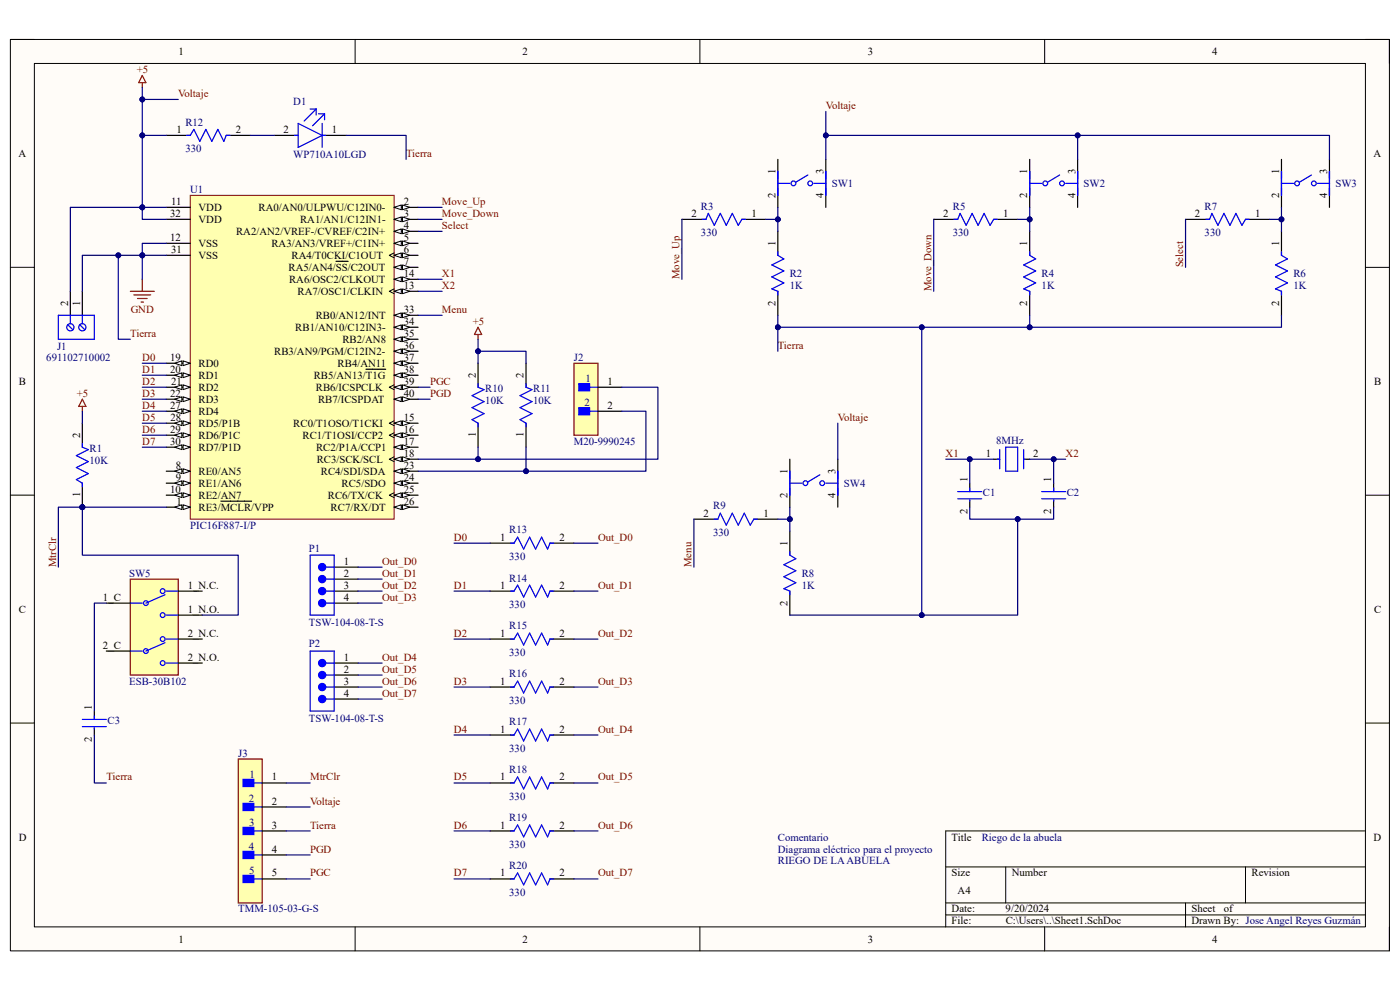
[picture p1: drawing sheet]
<svg xmlns="http://www.w3.org/2000/svg" width="297mm" height="210mm" viewBox="0 0 297 210" stroke-linecap="round" stroke-linejoin="round" font-family="sans-serif">
<defs><g id="words">
<g font-size="2.3">
<text x="37.9" y="11.7">1</text>
<text x="110.9" y="11.7">2</text>
<text x="184.1" y="11.7">3</text>
<text x="257.1" y="11.7">4</text>
<text x="37.5" y="28.2">1</text>
<text x="50" y="28.2">2</text>
<text x="60.2" y="28.2">2</text>
<text x="70.4" y="28.2">1</text>
<text x="3.9" y="33.3">A</text>
<text x="291.4" y="33.3">A</text>
<text x="164.5" y="42" transform="rotate(-90 164.5 42)">2</text>
<text x="164.5" y="36.9" transform="rotate(-90 164.5 36.9)">1</text>
<text x="174.7" y="42" transform="rotate(-90 174.7 42)">4</text>
<text x="174.7" y="36.9" transform="rotate(-90 174.7 36.9)">3</text>
<text x="217.9" y="42" transform="rotate(-90 217.9 42)">2</text>
<text x="217.9" y="36.9" transform="rotate(-90 217.9 36.9)">1</text>
<text x="228.1" y="42" transform="rotate(-90 228.1 42)">4</text>
<text x="228.1" y="36.9" transform="rotate(-90 228.1 36.9)">3</text>
<text x="271.4" y="42" transform="rotate(-90 271.4 42)">2</text>
<text x="271.4" y="36.9" transform="rotate(-90 271.4 36.9)">1</text>
<text x="281.6" y="42" transform="rotate(-90 281.6 42)">4</text>
<text x="281.6" y="36.9" transform="rotate(-90 281.6 36.9)">3</text>
<text x="36.1" y="46">32</text>
<text x="36.3" y="43.5">11</text>
<text x="42.1" y="44.7">VDD</text>
<text x="42.1" y="47.3">VDD</text>
<text x="54.9" y="44.7">RA0/AN0/ULPWU/C12IN0-</text>
<text x="63.7" y="47.3">RA1/AN1/C12IN1-</text>
<text x="85.6" y="43.5">2</text>
<text x="85.6" y="46">3</text>
<text x="146.7" y="46">2</text>
<text x="159.4" y="46">1</text>
<text x="200.1" y="46">2</text>
<text x="212.9" y="46">1</text>
<text x="253.5" y="46">2</text>
<text x="266.3" y="46">1</text>
<text x="36.1" y="51.1">12</text>
<text x="36.3" y="53.6">31</text>
<text x="42.1" y="52.4">VSS</text>
<text x="50.1" y="49.8">RA2/AN2/VREF-/CVREF/C2IN+</text>
<text x="57.6" y="52.4">RA3/AN3/VREF+/C1IN+</text>
<text x="85.6" y="48.6">4</text>
<text x="85.6" y="51.1">5</text>
<text x="85.6" y="53.6">6</text>
<text x="164.5" y="52.1" transform="rotate(-90 164.5 52.1)">1</text>
<text x="217.9" y="52.1" transform="rotate(-90 217.9 52.1)">1</text>
<text x="271.4" y="52.1" transform="rotate(-90 271.4 52.1)">1</text>
<text x="42.1" y="54.9">VSS</text>
<text x="61.2" y="57.4">RA5/AN4/SS/C2OUT</text>
<text x="61.3" y="60">RA6/OSC2/CLKOUT</text>
<text x="61.8" y="54.9">RA4/T0CKI/C1OUT</text>
<text x="85.6" y="56.2">7</text>
<text x="85.6" y="58.7">14</text>
<text x="14.4" y="64.9" transform="rotate(-90 14.4 64.9)">2</text>
<text x="17" y="64.9" transform="rotate(-90 17 64.9)">1</text>
<text x="63.1" y="62.6">RA7/OSC1/CLKIN</text>
<text x="85.6" y="61.3">13</text>
<text x="164.5" y="64.9" transform="rotate(-90 164.5 64.9)">2</text>
<text x="217.9" y="64.9" transform="rotate(-90 217.9 64.9)">2</text>
<text x="271.4" y="64.9" transform="rotate(-90 271.4 64.9)">2</text>
<text x="62.7" y="70.2">RB1/AN10/C12IN3-</text>
<text x="67" y="67.6">RB0/AN12/INT</text>
<text x="85.6" y="66.4">33</text>
<text x="85.6" y="68.9">34</text>
<text x="85.6" y="71.5">35</text>
<text x="36.1" y="76.5">19</text>
<text x="42.1" y="77.8">RD0</text>
<text x="58.2" y="75.3">RB3/AN9/PGM/C12IN2-</text>
<text x="71.6" y="77.8">RB4/AN11</text>
<text x="72.6" y="72.7">RB2/AN8</text>
<text x="85.6" y="74">36</text>
<text x="85.6" y="76.5">37</text>
<text x="4" y="81.6">B</text>
<text x="36.1" y="79.1">20</text>
<text x="36.3" y="81.6">21</text>
<text x="42.1" y="80.3">RD1</text>
<text x="42.1" y="82.9">RD2</text>
<text x="66.5" y="80.3">RB5/AN13/T1G</text>
<text x="67" y="82.9">RB6/ICSPCLK</text>
<text x="85.6" y="79.1">38</text>
<text x="85.6" y="81.6">39</text>
<text x="100.9" y="80.1" transform="rotate(-90 100.9 80.1)">2</text>
<text x="111.1" y="80.1" transform="rotate(-90 111.1 80.1)">2</text>
<text x="128.9" y="81.6">1</text>
<text x="291.5" y="81.6">B</text>
<text x="36.1" y="84.2">22</text>
<text x="36.1" y="86.7">27</text>
<text x="36.2" y="89.3">28</text>
<text x="42.1" y="85.4">RD3</text>
<text x="42.1" y="88">RD4</text>
<text x="67.5" y="85.4">RB7/ICSPDAT</text>
<text x="85.6" y="89.3">15</text>
<text x="85.6" y="84.2">40</text>
<text x="128.9" y="86.7">2</text>
<text x="17" y="92.8" transform="rotate(-90 17 92.8)">2</text>
<text x="36.1" y="91.8">29</text>
<text x="36.1" y="94.4">30</text>
<text x="42.1" y="90.6">RD5/P1B</text>
<text x="42.1" y="93.1">RD6/P1C</text>
<text x="42.1" y="95.6">RD7/P1D</text>
<text x="62.2" y="90.6">RC0/T1OSO/T1CKI</text>
<text x="64.2" y="93.1">RC1/T1OSI/CCP2</text>
<text x="67.1" y="95.6">RC2/P1A/CCP1</text>
<text x="85.6" y="91.8">16</text>
<text x="85.6" y="94.4">17</text>
<text x="100.9" y="92.7" transform="rotate(-90 100.9 92.7)">1</text>
<text x="111.1" y="92.7" transform="rotate(-90 111.1 92.7)">1</text>
<text x="37.3" y="99.4">8</text>
<text x="37.3" y="102">9</text>
<text x="42.1" y="100.7">RE0/AN5</text>
<text x="67.2" y="98.2">RC3/SCK/SCL</text>
<text x="68.1" y="100.7">RC4/SDI/SDA</text>
<text x="85.6" y="96.9">18</text>
<text x="85.6" y="99.4">23</text>
<text x="85.6" y="102">24</text>
<text x="167" y="100.5" transform="rotate(-90 167 100.5)">1</text>
<text x="177.2" y="100.5" transform="rotate(-90 177.2 100.5)">3</text>
<text x="209.2" y="96.9">1</text>
<text x="219.2" y="96.9">2</text>
<text x="17" y="105.4" transform="rotate(-90 17 105.4)">1</text>
<text x="36.1" y="104.5">10</text>
<text x="37.5" y="107.1">1</text>
<text x="42.1" y="103.3">RE1/AN6</text>
<text x="42.1" y="105.8">RE2/AN7</text>
<text x="69.6" y="105.8">RC6/TX/CK</text>
<text x="72.5" y="103.3">RC5/SDO</text>
<text x="85.6" y="104.5">25</text>
<text x="85.6" y="107.1">26</text>
<text x="167" y="105.6" transform="rotate(-90 167 105.6)">2</text>
<text x="177.2" y="105.6" transform="rotate(-90 177.2 105.6)">4</text>
<text x="205.2" y="102.2" transform="rotate(-90 205.2 102.2)">1</text>
<text x="223" y="102.2" transform="rotate(-90 223 102.2)">1</text>
<text x="42.1" y="108.3">RE3/MCLR/VPP</text>
<text x="70.1" y="108.3">RC7/RX/DT</text>
<text x="149.2" y="109.6">2</text>
<text x="162" y="109.6">1</text>
<text x="205.2" y="109.1" transform="rotate(-90 205.2 109.1)">2</text>
<text x="223" y="109.1" transform="rotate(-90 223 109.1)">2</text>
<text x="72.9" y="119.8">1</text>
<text x="106.1" y="114.7">1</text>
<text x="118.7" y="114.7">2</text>
<text x="167" y="115.7" transform="rotate(-90 167 115.7)">1</text>
<text x="39.8" y="124.9">1_N.C.</text>
<text x="72.9" y="122.3">2</text>
<text x="72.9" y="124.9">3</text>
<text x="106.1" y="124.9">1</text>
<text x="118.7" y="124.9">2</text>
<text x="4" y="130">C</text>
<text x="21.8" y="127.4">1_C</text>
<text x="39.8" y="130">1_N.O.</text>
<text x="72.9" y="127.4">4</text>
<text x="167" y="128.5" transform="rotate(-90 167 128.5)">2</text>
<text x="291.5" y="130">C</text>
<text x="21.8" y="137.6">2_C</text>
<text x="39.8" y="135">2_N.C.</text>
<text x="106.1" y="135">1</text>
<text x="118.7" y="135">2</text>
<text x="39.8" y="140.1">2_N.O.</text>
<text x="72.9" y="140.1">1</text>
<text x="72.9" y="142.7">2</text>
<text x="72.9" y="145.2">3</text>
<text x="72.9" y="147.8">4</text>
<text x="106.1" y="145.2">1</text>
<text x="118.7" y="145.2">2</text>
<text x="19.5" y="150.6" transform="rotate(-90 19.5 150.6)">1</text>
<text x="106.1" y="155.4">1</text>
<text x="118.7" y="155.4">2</text>
<text x="19.5" y="157.5" transform="rotate(-90 19.5 157.5)">2</text>
<text x="57.7" y="165.6">1</text>
<text x="106.1" y="165.6">1</text>
<text x="118.7" y="165.6">2</text>
<text x="57.7" y="170.7">2</text>
<text x="4" y="178.3">D</text>
<text x="57.7" y="175.8">3</text>
<text x="106.1" y="175.8">1</text>
<text x="118.7" y="175.8">2</text>
<text x="201.9" y="178.3">Title</text>
<text x="291.4" y="178.3">D</text>
<text x="57.7" y="180.8">4</text>
<text x="57.7" y="185.9">5</text>
<text x="106.1" y="185.9">1</text>
<text x="118.7" y="185.9">2</text>
<text x="201.9" y="185.9">Size</text>
<text x="214.6" y="185.9">Number</text>
<text x="265.5" y="185.9">Revision</text>
<text x="203.2" y="189.7">A4</text>
<text x="201.9" y="193.5">Date:</text>
<text x="201.9" y="196.1">File:</text>
<text x="213.3" y="193.5">9/20/2024</text>
<text x="213.4" y="196.1">C:\Users\..\Sheet1.SchDoc</text>
<text x="252.8" y="193.5">Sheet</text>
<text x="252.8" y="196.1">Drawn By: Jose Angel Reyes Guzmán</text>
<text x="259.6" y="193.5">of</text>
<text x="37.9" y="199.9">1</text>
<text x="110.9" y="199.9">2</text>
<text x="184.1" y="199.9">3</text>
<text x="257.1" y="199.9">4</text>
</g>
<g font-size="2.3" fill="#800000">
<text x="29" y="15.5">+5</text>
<text x="37.8" y="20.6">Voltaje</text>
<text x="175.2" y="23.1">Voltaje</text>
<text x="86.1" y="33.3">Tierra</text>
<text x="93.8" y="43.5">Move_Up</text>
<text x="93.8" y="46">Move_Down</text>
<text x="93.8" y="48.6">Select</text>
<text x="93.8" y="58.7">X1</text>
<text x="144.2" y="59.3" transform="rotate(-90 144.2 59.3)">Move_Up</text>
<text x="251" y="56.7" transform="rotate(-90 251 56.7)">Select</text>
<text x="93.8" y="61.3">X2</text>
<text x="197.6" y="61.8" transform="rotate(-90 197.6 61.8)">Move_Down</text>
<text x="27.6" y="71.5">Tierra</text>
<text x="27.7" y="66.4">GND</text>
<text x="93.8" y="66.4">Menu</text>
<text x="100.3" y="68.9">+5</text>
<text x="30.2" y="76.5">D0</text>
<text x="165" y="74">Tierra</text>
<text x="30.2" y="79.1">D1</text>
<text x="30.2" y="81.6">D2</text>
<text x="91.2" y="81.6">PGC</text>
<text x="16.3" y="84.2">+5</text>
<text x="30.2" y="84.2">D3</text>
<text x="30.2" y="86.7">D4</text>
<text x="30.2" y="89.3">D5</text>
<text x="91.2" y="84.2">PGD</text>
<text x="177.8" y="89.3">Voltaje</text>
<text x="30.2" y="91.8">D6</text>
<text x="30.2" y="94.4">D7</text>
<text x="200.6" y="96.9">X1</text>
<text x="226.1" y="96.9">X2</text>
<text x="81.1" y="119.8">Out_D0</text>
<text x="96.3" y="114.7">D0</text>
<text x="126.9" y="114.7">Out_D0</text>
<text x="11.9" y="120.3" transform="rotate(-90 11.9 120.3)">MtrClr</text>
<text x="81.1" y="122.3">Out_D1</text>
<text x="81.1" y="124.9">Out_D2</text>
<text x="96.3" y="124.9">D1</text>
<text x="126.9" y="124.9">Out_D1</text>
<text x="146.7" y="120.3" transform="rotate(-90 146.7 120.3)">Menu</text>
<text x="81.1" y="127.4">Out_D3</text>
<text x="96.3" y="135">D2</text>
<text x="126.9" y="135">Out_D2</text>
<text x="81.1" y="140.1">Out_D4</text>
<text x="81.1" y="142.7">Out_D5</text>
<text x="81.1" y="145.2">Out_D6</text>
<text x="81.1" y="147.8">Out_D7</text>
<text x="96.3" y="145.2">D3</text>
<text x="126.9" y="145.2">Out_D3</text>
<text x="96.3" y="155.4">D4</text>
<text x="126.9" y="155.4">Out_D4</text>
<text x="22.6" y="165.6">Tierra</text>
<text x="65.8" y="165.6">MtrClr</text>
<text x="96.3" y="165.6">D5</text>
<text x="126.9" y="165.6">Out_D5</text>
<text x="65.8" y="170.7">Voltaje</text>
<text x="65.8" y="175.8">Tierra</text>
<text x="96.3" y="175.8">D6</text>
<text x="126.9" y="175.8">Out_D6</text>
<text x="65.8" y="185.9">PGC</text>
<text x="65.8" y="180.8">PGD</text>
<text x="96.3" y="185.9">D7</text>
<text x="126.9" y="185.9">Out_D7</text>
</g>
<g font-size="2.3" fill="#000080">
<text x="62.2" y="22.4">D1</text>
<text x="39.3" y="26.7">R12</text>
<text x="39.3" y="32.3">330</text>
<text x="62.2" y="33.5">WP710A10LGD</text>
<text x="40.3" y="40.9">U1</text>
<text x="176.4" y="39.7">SW1</text>
<text x="229.9" y="39.7">SW2</text>
<text x="283.3" y="39.7">SW3</text>
<text x="148.7" y="44.5">R3</text>
<text x="202.1" y="44.5">R5</text>
<text x="255.6" y="44.5">R7</text>
<text x="148.7" y="50.1">330</text>
<text x="202.1" y="50.1">330</text>
<text x="255.6" y="50.1">330</text>
<text x="167.6" y="58.7">R2</text>
<text x="221" y="58.7">R4</text>
<text x="274.4" y="58.7">R6</text>
<text x="167.6" y="61.3">1K</text>
<text x="221" y="61.3">1K</text>
<text x="274.4" y="61.3">1K</text>
<text x="9.8" y="76.5">691102710002</text>
<text x="12.1" y="74.3">J1</text>
<text x="121.8" y="76.5">J2</text>
<text x="103" y="83.1">R10</text>
<text x="113.1" y="83.1">R11</text>
<text x="124.2" y="81.1">1</text>
<text x="103" y="85.7">10K</text>
<text x="113.1" y="85.7">10K</text>
<text x="124" y="86.2">2</text>
<text x="19" y="95.9">R1</text>
<text x="121.8" y="94.4">M20-9990245</text>
<text x="211.3" y="94.1">8MHz</text>
<text x="19" y="98.4">10K</text>
<text x="179" y="103.3">SW4</text>
<text x="208.5" y="105.3">C1</text>
<text x="226.3" y="105.3">C2</text>
<text x="40.3" y="112.1">PIC16F887-I/P</text>
<text x="108" y="113.2">R13</text>
<text x="151.3" y="108.1">R9</text>
<text x="151.3" y="113.7">330</text>
<text x="65.5" y="117">P1</text>
<text x="108" y="118.8">330</text>
<text x="27.4" y="122.3">SW5</text>
<text x="108" y="123.4">R14</text>
<text x="170.1" y="122.3">R8</text>
<text x="170.1" y="124.9">1K</text>
<text x="108" y="128.9">330</text>
<text x="65.5" y="132.8">TSW-104-08-T-S</text>
<text x="65.5" y="137.3">P2</text>
<text x="108" y="133.5">R15</text>
<text x="108" y="139.1">330</text>
<text x="108" y="143.7">R16</text>
<text x="27.4" y="145.2">ESB-30B102</text>
<text x="108" y="149.3">330</text>
<text x="22.8" y="153.6">C3</text>
<text x="65.5" y="153.1">TSW-104-08-T-S</text>
<text x="108" y="153.9">R17</text>
<text x="50.5" y="160.5">J3</text>
<text x="108" y="159.5">330</text>
<text x="53" y="165.1">1</text>
<text x="108" y="164">R18</text>
<text x="52.8" y="170.2">2</text>
<text x="108" y="169.7">330</text>
<text x="52.9" y="175.3">3</text>
<text x="108" y="174.2">R19</text>
<text x="108" y="179.8">330</text>
<text x="165" y="178.3">Comentario</text>
<text x="208.3" y="178.3">Riego de la abuela</text>
<text x="52.8" y="180.3">4</text>
<text x="52.8" y="185.4">5</text>
<text x="108" y="184.4">R20</text>
<text x="165" y="180.8">Diagrama eléctrico para el proyecto</text>
<text x="165" y="183.4">RIEGO DE LA ABUELA</text>
<text x="108" y="190">330</text>
<text x="50.5" y="193.5">TMM-105-03-G-S</text>
</g>
</g></defs>
<path d="M2.2 8.4h292.6v193.3h-292.6z" fill-rule="evenodd" fill="#fffcf8"/>
<path d="M2.2 8.4h292.6v193.3h-292.6z" fill="none" stroke="#000" stroke-width=".21"/>
<path d="M7.3 13.5h282.4v183.1h-282.4z" fill-rule="evenodd" fill="#fffcf8"/>
<g fill="none" stroke="#000" stroke-width=".21">
<path d="M2.2 8.4h5.1M7.3 13.5h282.4v183.1h-282.4zM75.3 8.4v5.1M148.5 8.4v5.1M221.6 8.4v5.1M289.7 8.4h5.1v5.1M2.2 56.7h5.1M289.7 56.7h5.1M2.2 105h5.1M289.7 105.1h5.1M2.2 153.4h5.1M289.7 153.4h5.1"/>
<path d="M289.7 176.3h-89.1v20.3M75.3 196.6v5.1M148.5 196.6v5.1M200.6 183.9h89.1M200.6 191.5h89.1M200.6 194.1h89.1M213.4 183.9v7.6M221.6 196.6v5.1M251.5 191.5v5.1M264.2 183.9v7.6M294.8 196.6v5.1"/>
</g>
<circle cx="17.5" cy="107.6" r=".51" fill="#000080"/>
<circle cx="17.5" cy="107.6" r=".51" fill="none" stroke="#000080" stroke-width=".21"/>
<path d="M17.5 102.5v5.1" fill="none" stroke="#000" stroke-width=".25"/>
<circle cx="17.5" cy="107.6" r=".51" fill="#000080"/>
<circle cx="17.5" cy="107.6" r=".51" fill="none" stroke="#000080" stroke-width=".21"/>
<path d="M17.5 89.8v5.1" fill="none" stroke="#000" stroke-width=".25"/>
<path d="M17.5 94.1v.8l1.2 .5-2.5 1.3 2.5 1.2-2.5 1.3 2.5 1.3-2.5 1.2 1.3 .8v.8" fill="none" stroke="#00f" stroke-width=".25"/>
<path d="M40.4 41.4h43.2v68.7h-43.2z" fill-rule="evenodd" fill="#ffffb0"/>
<path d="M40.4 41.4h43.2v68.7h-43.2z" fill="none" stroke="#800000" stroke-width=".21"/>
<path d="M35.3 107.6h5.1" fill="none" stroke="#000" stroke-width=".25"/>
<path d="M38.8 107.1l1.6 .5-1.6 .5z" fill="#f8fcff"/>
<path d="M38.8 107.1l1.6 .5-1.6 .5z" fill="none" stroke="#000" stroke-width=".21"/>
<path d="M37.1 107.6l1.5-.5v1z" fill="#f8fcff"/>
<path d="M37.1 107.6l1.5-.5v1z" fill="none" stroke="#000" stroke-width=".21"/>
<path d="M83.6 44h5.1M46.9 106.3h6.5" fill="none" stroke="#000" stroke-width=".25"/>
<path d="M83.6 44l1.5-.5v1z" fill="#f8fcff"/>
<path d="M83.6 44l1.5-.5v1z" fill="none" stroke="#000" stroke-width=".21"/>
<path d="M85.4 43.5l1.5 .5-1.5 .5z" fill="#f8fcff"/>
<path d="M85.4 43.5l1.5 .5-1.5 .5z" fill="none" stroke="#000" stroke-width=".21"/>
<path d="M83.6 46.5h5.1" fill="none" stroke="#000" stroke-width=".25"/>
<path d="M83.6 46.5l1.5-.5v1z" fill="#f8fcff"/>
<path d="M83.6 46.5l1.5-.5v1z" fill="none" stroke="#000" stroke-width=".21"/>
<path d="M85.4 46l1.5 .5-1.5 .5z" fill="#f8fcff"/>
<path d="M85.4 46l1.5 .5-1.5 .5z" fill="none" stroke="#000" stroke-width=".21"/>
<path d="M83.6 49.1h5.1" fill="none" stroke="#000" stroke-width=".25"/>
<path d="M83.6 49.1l1.5-.5v1z" fill="#f8fcff"/>
<path d="M83.6 49.1l1.5-.5v1z" fill="none" stroke="#000" stroke-width=".21"/>
<path d="M85.4 48.6l1.5 .5-1.5 .5z" fill="#f8fcff"/>
<path d="M85.4 48.6l1.5 .5-1.5 .5z" fill="none" stroke="#000" stroke-width=".21"/>
<path d="M83.6 51.6h5.1" fill="none" stroke="#000" stroke-width=".25"/>
<path d="M83.6 51.6l1.5-.5v1z" fill="#f8fcff"/>
<path d="M83.6 51.6l1.5-.5v1z" fill="none" stroke="#000" stroke-width=".21"/>
<path d="M85.4 51.1l1.5 .5-1.5 .5z" fill="#f8fcff"/>
<path d="M85.4 51.1l1.5 .5-1.5 .5z" fill="none" stroke="#000" stroke-width=".21"/>
<path d="M83.6 54.2h5.1" fill="none" stroke="#000" stroke-width=".25"/>
<path d="M83.6 54.2l1.5-.5v1z" fill="#f8fcff"/>
<path d="M83.6 54.2l1.5-.5v1z" fill="none" stroke="#000" stroke-width=".21"/>
<path d="M85.4 53.7l1.5 .5-1.5 .5z" fill="#f8fcff"/>
<path d="M83.6 53.7l-1 .5 1 .5M85.4 53.7l1.5 .5-1.5 .5z" fill="none" stroke="#000" stroke-width=".21"/>
<path d="M83.6 56.7h5.1" fill="none" stroke="#000" stroke-width=".25"/>
<path d="M83.6 56.7l1.5-.5v1z" fill="#f8fcff"/>
<path d="M83.6 56.7l1.5-.5v1z" fill="none" stroke="#000" stroke-width=".21"/>
<path d="M85.4 56.2l1.5 .5-1.5 .5z" fill="#f8fcff"/>
<path d="M85.4 56.2l1.5 .5-1.5 .5z" fill="none" stroke="#000" stroke-width=".21"/>
<path d="M71.3 55.4h2.5M35.3 100h5.1" fill="none" stroke="#000" stroke-width=".25"/>
<path d="M38.8 99.4l1.6 .6-1.6 .5z" fill="#f8fcff"/>
<path d="M38.8 99.4l1.6 .6-1.6 .5z" fill="none" stroke="#000" stroke-width=".21"/>
<path d="M37.1 100l1.5-.6v1.1z" fill="#f8fcff"/>
<path d="M37.1 100l1.5-.6v1.1z" fill="none" stroke="#000" stroke-width=".21"/>
<path d="M35.3 102.5h5.1" fill="none" stroke="#000" stroke-width=".25"/>
<path d="M38.8 102l1.6 .5-1.6 .5z" fill="#f8fcff"/>
<path d="M38.8 102l1.6 .5-1.6 .5z" fill="none" stroke="#000" stroke-width=".21"/>
<path d="M37.1 102.5l1.5-.5v1z" fill="#f8fcff"/>
<path d="M37.1 102.5l1.5-.5v1z" fill="none" stroke="#000" stroke-width=".21"/>
<path d="M35.3 105h5.1" fill="none" stroke="#000" stroke-width=".25"/>
<path d="M38.8 104.5l1.6 .5-1.6 .6z" fill="#f8fcff"/>
<path d="M38.8 104.5l1.6 .5-1.6 .6z" fill="none" stroke="#000" stroke-width=".21"/>
<path d="M37.1 105l1.5-.5v1.1z" fill="#f8fcff"/>
<path d="M37.1 105l1.5-.5v1.1z" fill="none" stroke="#000" stroke-width=".21"/>
<path d="M35.3 44h5.1M35.3 51.6h5.1M83.6 61.8h5.1" fill="none" stroke="#000" stroke-width=".25"/>
<path d="M83.6 61.8l1.5-.5v1z" fill="#f8fcff"/>
<path d="M83.6 61.8l1.5-.5v1z" fill="none" stroke="#000" stroke-width=".21"/>
<path d="M85.4 61.3l1.5 .5-1.5 .5z" fill="#f8fcff"/>
<path d="M83.6 61.3l-1 .5 1 .5M85.4 61.3l1.5 .5-1.5 .5z" fill="none" stroke="#000" stroke-width=".21"/>
<path d="M83.6 59.3h5.1" fill="none" stroke="#000" stroke-width=".25"/>
<path d="M83.6 59.3l1.5-.6v1.1z" fill="#f8fcff"/>
<path d="M83.6 59.3l1.5-.6v1.1z" fill="none" stroke="#000" stroke-width=".21"/>
<path d="M85.4 58.7l1.5 .6-1.5 .5z" fill="#f8fcff"/>
<path d="M85.4 58.7l1.5 .6-1.5 .5z" fill="none" stroke="#000" stroke-width=".21"/>
<path d="M83.6 89.8h5.1" fill="none" stroke="#000" stroke-width=".25"/>
<path d="M83.6 89.8l1.5-.5v1z" fill="#f8fcff"/>
<path d="M83.6 89.8l1.5-.5v1z" fill="none" stroke="#000" stroke-width=".21"/>
<path d="M85.4 89.3l1.5 .5-1.5 .5z" fill="#f8fcff"/>
<path d="M83.6 89.3l-1 .5 1 .5M85.4 89.3l1.5 .5-1.5 .5z" fill="none" stroke="#000" stroke-width=".21"/>
<path d="M83.6 92.3h5.1" fill="none" stroke="#000" stroke-width=".25"/>
<path d="M83.6 92.3l1.5-.5v1z" fill="#f8fcff"/>
<path d="M83.6 92.3l1.5-.5v1z" fill="none" stroke="#000" stroke-width=".21"/>
<path d="M85.4 91.8l1.5 .5-1.5 .5z" fill="#f8fcff"/>
<path d="M83.6 91.8l-1 .5 1 .5M85.4 91.8l1.5 .5-1.5 .5z" fill="none" stroke="#000" stroke-width=".21"/>
<path d="M83.6 94.9h5.1" fill="none" stroke="#000" stroke-width=".25"/>
<path d="M83.6 94.9l1.5-.5v1z" fill="#f8fcff"/>
<path d="M83.6 94.9l1.5-.5v1z" fill="none" stroke="#000" stroke-width=".21"/>
<path d="M85.4 94.4l1.5 .5-1.5 .5z" fill="#f8fcff"/>
<path d="M85.4 94.4l1.5 .5-1.5 .5z" fill="none" stroke="#000" stroke-width=".21"/>
<path d="M83.6 97.4h5.1" fill="none" stroke="#000" stroke-width=".25"/>
<path d="M83.6 97.4l1.5-.5v1z" fill="#f8fcff"/>
<path d="M83.6 97.4l1.5-.5v1z" fill="none" stroke="#000" stroke-width=".21"/>
<path d="M85.4 96.9l1.5 .5-1.5 .5z" fill="#f8fcff"/>
<path d="M83.6 96.9l-1 .5 1 .5M85.4 96.9l1.5 .5-1.5 .5z" fill="none" stroke="#000" stroke-width=".21"/>
<path d="M35.3 77.1h5.1" fill="none" stroke="#000" stroke-width=".25"/>
<path d="M38.8 76.6l1.6 .5-1.6 .5z" fill="#f8fcff"/>
<path d="M38.8 76.6l1.6 .5-1.6 .5z" fill="none" stroke="#000" stroke-width=".21"/>
<path d="M37.1 77.1l1.5-.5v1z" fill="#f8fcff"/>
<path d="M37.1 77.1l1.5-.5v1z" fill="none" stroke="#000" stroke-width=".21"/>
<path d="M35.3 79.6h5.1" fill="none" stroke="#000" stroke-width=".25"/>
<path d="M38.8 79.1l1.6 .5-1.6 .5z" fill="#f8fcff"/>
<path d="M38.8 79.1l1.6 .5-1.6 .5z" fill="none" stroke="#000" stroke-width=".21"/>
<path d="M37.1 79.6l1.5-.5v1z" fill="#f8fcff"/>
<path d="M37.1 79.6l1.5-.5v1z" fill="none" stroke="#000" stroke-width=".21"/>
<path d="M35.3 82.1h5.1" fill="none" stroke="#000" stroke-width=".25"/>
<path d="M38.8 81.6l1.6 .5-1.6 .6z" fill="#f8fcff"/>
<path d="M38.8 81.6l1.6 .5-1.6 .6z" fill="none" stroke="#000" stroke-width=".21"/>
<path d="M37.1 82.1l1.5-.5v1.1z" fill="#f8fcff"/>
<path d="M37.1 82.1l1.5-.5v1.1z" fill="none" stroke="#000" stroke-width=".21"/>
<path d="M35.3 84.7h5.1" fill="none" stroke="#000" stroke-width=".25"/>
<path d="M38.8 84.2l1.6 .5-1.6 .5z" fill="#f8fcff"/>
<path d="M38.8 84.2l1.6 .5-1.6 .5z" fill="none" stroke="#000" stroke-width=".21"/>
<path d="M37.1 84.7l1.5-.5v1z" fill="#f8fcff"/>
<path d="M37.1 84.7l1.5-.5v1z" fill="none" stroke="#000" stroke-width=".21"/>
<path d="M83.6 100h5.1" fill="none" stroke="#000" stroke-width=".25"/>
<path d="M83.6 100l1.5-.6v1.1z" fill="#f8fcff"/>
<path d="M83.6 100l1.5-.6v1.1z" fill="none" stroke="#000" stroke-width=".21"/>
<path d="M85.4 99.4l1.5 .6-1.5 .5z" fill="#f8fcff"/>
<path d="M85.4 99.4l1.5 .6-1.5 .5z" fill="none" stroke="#000" stroke-width=".21"/>
<path d="M83.6 102.5h5.1" fill="none" stroke="#000" stroke-width=".25"/>
<path d="M83.6 102.5l1.5-.5v1z" fill="#f8fcff"/>
<path d="M83.6 102.5l1.5-.5v1z" fill="none" stroke="#000" stroke-width=".21"/>
<path d="M85.4 102l1.5 .5-1.5 .5z" fill="#f8fcff"/>
<path d="M85.4 102l1.5 .5-1.5 .5z" fill="none" stroke="#000" stroke-width=".21"/>
<path d="M83.6 105h5.1" fill="none" stroke="#000" stroke-width=".25"/>
<path d="M83.6 105l1.5-.5v1.1z" fill="#f8fcff"/>
<path d="M83.6 105l1.5-.5v1.1z" fill="none" stroke="#000" stroke-width=".21"/>
<path d="M85.4 104.5l1.5 .5-1.5 .6z" fill="#f8fcff"/>
<path d="M83.6 104.5l-1 .5 1 .6M85.4 104.5l1.5 .5-1.5 .6z" fill="none" stroke="#000" stroke-width=".21"/>
<path d="M83.6 107.6h5.1" fill="none" stroke="#000" stroke-width=".25"/>
<path d="M83.6 107.6l1.5-.5v1z" fill="#f8fcff"/>
<path d="M83.6 107.6l1.5-.5v1z" fill="none" stroke="#000" stroke-width=".21"/>
<path d="M85.4 107.1l1.5 .5-1.5 .5z" fill="#f8fcff"/>
<path d="M85.4 107.1l1.5 .5-1.5 .5z" fill="none" stroke="#000" stroke-width=".21"/>
<path d="M35.3 87.2h5.1" fill="none" stroke="#000" stroke-width=".25"/>
<path d="M38.8 86.7l1.6 .5-1.6 .5z" fill="#f8fcff"/>
<path d="M38.8 86.7l1.6 .5-1.6 .5z" fill="none" stroke="#000" stroke-width=".21"/>
<path d="M37.1 87.2l1.5-.5v1z" fill="#f8fcff"/>
<path d="M37.1 87.2l1.5-.5v1z" fill="none" stroke="#000" stroke-width=".21"/>
<path d="M35.3 89.8h5.1" fill="none" stroke="#000" stroke-width=".25"/>
<path d="M38.8 89.3l1.6 .5-1.6 .5z" fill="#f8fcff"/>
<path d="M38.8 89.3l1.6 .5-1.6 .5z" fill="none" stroke="#000" stroke-width=".21"/>
<path d="M37.1 89.8l1.5-.5v1z" fill="#f8fcff"/>
<path d="M37.1 89.8l1.5-.5v1z" fill="none" stroke="#000" stroke-width=".21"/>
<path d="M35.3 92.3h5.1" fill="none" stroke="#000" stroke-width=".25"/>
<path d="M38.8 91.8l1.6 .5-1.6 .5z" fill="#f8fcff"/>
<path d="M38.8 91.8l1.6 .5-1.6 .5z" fill="none" stroke="#000" stroke-width=".21"/>
<path d="M37.1 92.3l1.5-.5v1z" fill="#f8fcff"/>
<path d="M37.1 92.3l1.5-.5v1z" fill="none" stroke="#000" stroke-width=".21"/>
<path d="M35.3 94.9h5.1" fill="none" stroke="#000" stroke-width=".25"/>
<path d="M38.8 94.4l1.6 .5-1.6 .5z" fill="#f8fcff"/>
<path d="M38.8 94.4l1.6 .5-1.6 .5z" fill="none" stroke="#000" stroke-width=".21"/>
<path d="M37.1 94.9l1.5-.5v1z" fill="#f8fcff"/>
<path d="M37.1 94.9l1.5-.5v1z" fill="none" stroke="#000" stroke-width=".21"/>
<path d="M35.3 54.2h5.1M35.3 46.5h5.1M83.6 66.9h5.1" fill="none" stroke="#000" stroke-width=".25"/>
<path d="M83.6 66.9l1.5-.5v1z" fill="#f8fcff"/>
<path d="M83.6 66.9l1.5-.5v1z" fill="none" stroke="#000" stroke-width=".21"/>
<path d="M85.4 66.4l1.5 .5-1.5 .5z" fill="#f8fcff"/>
<path d="M85.4 66.4l1.5 .5-1.5 .5z" fill="none" stroke="#000" stroke-width=".21"/>
<path d="M83.6 69.4h5.1" fill="none" stroke="#000" stroke-width=".25"/>
<path d="M83.6 69.4l1.5-.5v1z" fill="#f8fcff"/>
<path d="M83.6 69.4l1.5-.5v1z" fill="none" stroke="#000" stroke-width=".21"/>
<path d="M85.4 68.9l1.5 .5-1.5 .5z" fill="#f8fcff"/>
<path d="M85.4 68.9l1.5 .5-1.5 .5z" fill="none" stroke="#000" stroke-width=".21"/>
<path d="M83.6 72h5.1" fill="none" stroke="#000" stroke-width=".25"/>
<path d="M83.6 72l1.5-.5v1z" fill="#f8fcff"/>
<path d="M83.6 72l1.5-.5v1z" fill="none" stroke="#000" stroke-width=".21"/>
<path d="M85.4 71.5l1.5 .5-1.5 .5z" fill="#f8fcff"/>
<path d="M85.4 71.5l1.5 .5-1.5 .5z" fill="none" stroke="#000" stroke-width=".21"/>
<path d="M83.6 74.5h5.1" fill="none" stroke="#000" stroke-width=".25"/>
<path d="M83.6 74.5l1.5-.5v1z" fill="#f8fcff"/>
<path d="M83.6 74.5l1.5-.5v1z" fill="none" stroke="#000" stroke-width=".21"/>
<path d="M85.4 74l1.5 .5-1.5 .5z" fill="#f8fcff"/>
<path d="M85.4 74l1.5 .5-1.5 .5z" fill="none" stroke="#000" stroke-width=".21"/>
<path d="M83.6 77.1h5.1" fill="none" stroke="#000" stroke-width=".25"/>
<path d="M83.6 77.1l1.5-.5v1z" fill="#f8fcff"/>
<path d="M83.6 77.1l1.5-.5v1z" fill="none" stroke="#000" stroke-width=".21"/>
<path d="M85.4 76.6l1.5 .5-1.5 .5z" fill="#f8fcff"/>
<path d="M85.4 76.6l1.5 .5-1.5 .5z" fill="none" stroke="#000" stroke-width=".21"/>
<path d="M83.6 79.6h5.1" fill="none" stroke="#000" stroke-width=".25"/>
<path d="M83.6 79.6l1.5-.5v1z" fill="#f8fcff"/>
<path d="M83.6 79.6l1.5-.5v1z" fill="none" stroke="#000" stroke-width=".21"/>
<path d="M85.4 79.1l1.5 .5-1.5 .5z" fill="#f8fcff"/>
<path d="M85.4 79.1l1.5 .5-1.5 .5z" fill="none" stroke="#000" stroke-width=".21"/>
<path d="M77.6 78.3h4.2M83.6 82.1h5.1" fill="none" stroke="#000" stroke-width=".25"/>
<path d="M83.6 82.1l1.5-.5v1.1z" fill="#f8fcff"/>
<path d="M83.6 82.1l1.5-.5v1.1z" fill="none" stroke="#000" stroke-width=".21"/>
<path d="M85.4 81.6l1.5 .5-1.5 .6z" fill="#f8fcff"/>
<path d="M83.6 81.6l-1 .5 1 .6M85.4 81.6l1.5 .5-1.5 .6z" fill="none" stroke="#000" stroke-width=".21"/>
<path d="M83.6 84.7h5.1" fill="none" stroke="#000" stroke-width=".25"/>
<path d="M83.6 84.7l1.5-.5v1z" fill="#f8fcff"/>
<path d="M83.6 84.7l1.5-.5v1z" fill="none" stroke="#000" stroke-width=".21"/>
<path d="M85.4 84.2l1.5 .5-1.5 .5z" fill="#f8fcff"/>
<path d="M85.4 84.2l1.5 .5-1.5 .5z" fill="none" stroke="#000" stroke-width=".21"/>
<path d="M30.2 16l.8 1.5h-1.6zM30.2 17.5v1M30.2 59.3v2.5M27.6 61.8h5.1M28.4 62.6h3.6M29.2 63.3h2M29.9 64.1h.5M101.4 69.4l.8 1.6h-1.5zM101.4 71v1M17.5 84.7l.7 1.5h-1.5zM17.5 86.2v1" fill="none" stroke="#800000" stroke-width=".25"/>
<g fill="none" stroke="#000" stroke-width=".25">
<path d="M35.3 28.7h5.1M48 28.7h5.1M58.2 28.7h5.1M68.3 28.7h5.1M165 33.8v10.2M175.2 33.8v10.2M218.5 33.8v10.2M228.6 33.8v10.2M271.9 33.8v10.2M282 33.8v10.2M144.7 46.5h5.1M157.4 46.5h5.1"/>
<path d="M165 49.1v5.1M198.1 46.5h5.1M210.8 46.5h5.1M218.5 49.1v5.1M251.5 46.5h5.1M264.2 46.5h5.1M271.9 49.1v5.1M14.9 61.8v5.1M17.5 61.8v5.1M101.4 77.1v5M111.6 77.1v5M165 61.8v5.1"/>
<path d="M218.5 61.8v5.1M271.9 61.8v5.1M101.4 89.8v5.1M111.6 89.8v5.1M167.6 97.4v10.2M177.7 97.4v10.2M210.8 97.4h1.3M217.2 97.4h1.3M147.2 110.1h5.1M159.9 110.1h5.1M167.6 112.7v5.1M205.7 102.5v1.8"/>
<path d="M205.7 106.1v1.5M223.5 102.5v1.8M223.5 106.1v1.5M167.6 125.4v5.1M20 150.8v1.8M20 154.4v1.5"/>
</g>
<g fill="none" stroke="#00f" stroke-width=".25">
<path d="M39.6 28.7h.8l.7-1.2 1.3 2.5 1.3-2.5 1.2 2.5 1.3-2.5 1.3 2.5 .5-1.3h.8M62.5 28.7h.8M63.3 26.2l5 2.5-5 2.6zM65.8 23.1h1.3M67.1 23.1l-2.6 2.6M67.1 23.1v1.3M67.6 24.1h1.3M68.3 26.2v5.1M68.3 28.7h.8M68.9 24.1l-2.6 2.6M68.9 24.1v1.3M165 36.4v5"/>
<path d="M165 38.9h2.6M171.4 37.1l-2.6 1.5M172.7 38.9h2.5M175.2 36.4v5M218.5 36.4v5M218.5 38.9h2.5M224.8 37.1l-2.5 1.6M226.1 38.9h2.5M228.6 36.4v5M271.9 36.4v5M271.9 38.9h2.5M278.2 37.1l-2.5 1.6"/>
<path d="M279.5 38.9h2.5M282 36.4v5M149 46.5h.8l.5-1.2 1.2 2.5 1.3-2.5 1.3 2.5 1.3-2.5 1.2 2.5 .8-1.3h.8M165 53.4v.8l1.3 .7-2.6 1.3 2.6 1.3-2.6 1.2 2.6 1.3-2.6 1.3 1.3 .5v.8M202.4 46.5h.8l.5-1.2 1.3 2.5 1.2-2.5 1.3 2.5 1.3-2.5 1.2 2.5 .8-1.3h.8M218.5 53.4v.8l1.2 .7-2.5 1.3 2.5 1.3-2.5 1.2 2.5 1.3-2.5 1.3 1.3 .5v.8M255.8 46.5h.8l.5-1.2 1.3 2.5 1.3-2.5 1.2 2.5 1.3-2.5 1.3 2.5 .7-1.3h.8M271.9 53.4v.8l1.2 .7-2.5 1.3 2.5 1.3-2.5 1.2 2.5 1.3-2.5 1.3 1.3 .5v.8M12.4 66.9h7.6v5.1h-7.6zM14.4 68.9l1.1 1.1M14.9 66.9v1.8M16.9 68.9l1.1 1.1"/>
<path d="M17.5 66.9v1.8M101.4 81.4v.7l1.3 .6-2.6 1.2 2.6 1.3-2.6 1.3 2.6 1.2-2.6 1.3 1.3 .8v.7M111.6 81.4v.7l1.3 .6-2.6 1.2 2.6 1.3-2.6 1.3 2.6 1.2-2.6 1.3 1.3 .8v.7M167.6 100v5M177.7 100v5.1M211.6 97.4h.5M212.1 95.4v4.1M213.4 94.9h2.5v5.1h-2.5zM217.2 95.4v4.1M217.2 97.4h.2M151.5 110.1h.8l.5-1.2 1.3 2.5 1.3-2.5 1.2 2.5 1.3-2.5 1.3 2.5 .7-1.3h.8M167.6 117v.8l1.2 .7-2.5 1.3 2.5 1.3-2.5 1.2 2.5 1.3-2.5 1.3 1.3 .5v.8"/>
<path d="M167.6 102.5h2.5M173.9 100.7l-2.5 1.5M175.2 102.5h2.5M203.2 104.3h5.1M203.2 105.8h5.1M205.7 103.5v.8M205.7 106.1v.2M221 104.3h5.1M221 105.8h5.1M223.5 103.5v.8M223.5 106.1v.2M17.5 152.6h5.1"/>
<path d="M17.5 154.1h5.1M20 151.9v.7M20 154.4v.3"/>
<circle cx="168.3" cy="38.9" r=".51"/>
<circle cx="171.9" cy="38.9" r=".51"/>
<circle cx="221.8" cy="38.9" r=".51"/>
<circle cx="225.3" cy="38.9" r=".51"/>
<circle cx="275.2" cy="38.9" r=".51"/>
<circle cx="278.7" cy="38.9" r=".51"/>
<circle cx="14.9" cy="69.4" r=".76"/>
<circle cx="17.5" cy="69.4" r=".76"/>
<circle cx="170.9" cy="102.5" r=".51"/>
<circle cx="174.4" cy="102.5" r=".51"/>
</g>
<path d="M27.6 122.9h10.2v20.3h-10.2z" fill-rule="evenodd" fill="#ffffb0"/>
<path d="M27.6 122.9h10.2v20.3h-10.2z" fill="none" stroke="#800000" stroke-width=".25"/>
<g fill="none" stroke="#00f" stroke-width=".25">
<path d="M27.6 127.9h2.6M27.6 138.1h2.6M35 126.2l-4 1.7M35 136.3l-4 1.8M35.3 125.4h2.5M35.3 130.5h2.5M35.3 135.6h2.5M69.1 120.3h1.8M35.3 140.7h2.5"/>
<circle cx="31" cy="138.1" r=".51"/>
<circle cx="31" cy="127.9" r=".51"/>
<circle cx="34.5" cy="125.4" r=".51"/>
<circle cx="34.5" cy="135.6" r=".51"/>
<circle cx="34.5" cy="130.5" r=".51"/>
<circle cx="34.5" cy="140.7" r=".51"/>
</g>
<path d="M22.6 127.9h5M22.6 138.1h5M37.8 125.4h5.1M37.8 130.5h5.1M37.8 135.6h5.1M70.9 127.9h5.1M70.9 125.4h5.1M70.9 120.3h5.1M70.9 122.9h5.1M37.8 140.7h5.1" fill="none" stroke="#000" stroke-width=".25"/>
<circle cx="68.3" cy="120.3" r=".76" fill="#00f"/>
<g fill="none" stroke="#00f" stroke-width=".25">
<path d="M65.8 117.8h5.1v12.7h-5.1zM69.1 122.9h1.8"/>
<circle cx="68.3" cy="120.3" r=".76"/>
</g>
<circle cx="68.3" cy="122.8" r=".76" fill="#00f"/>
<g fill="none" stroke="#00f" stroke-width=".25">
<path d="M69.1 125.4h1.8M69.1 127.9h1.8"/>
<circle cx="68.3" cy="122.9" r=".76"/>
</g>
<circle cx="68.3" cy="125.4" r=".76" fill="#00f"/>
<circle cx="68.3" cy="125.4" r=".76" fill="none" stroke="#00f" stroke-width=".25"/>
<circle cx="68.3" cy="127.9" r=".76" fill="#00f"/>
<g fill="none" stroke="#00f" stroke-width=".25">
<path d="M69.1 140.7h1.8"/>
<circle cx="68.3" cy="127.9" r=".76"/>
</g>
<path d="M70.9 140.7h5.1M70.9 143.2h5.1M70.9 145.7h5.1M70.9 148.3h5.1" fill="none" stroke="#000" stroke-width=".25"/>
<circle cx="68.3" cy="140.7" r=".76" fill="#00f"/>
<g fill="none" stroke="#00f" stroke-width=".25">
<path d="M65.8 138.1h5.1v12.7h-5.1zM69.1 143.2h1.8"/>
<circle cx="68.3" cy="140.7" r=".76"/>
</g>
<circle cx="68.3" cy="143.2" r=".76" fill="#00f"/>
<g fill="none" stroke="#00f" stroke-width=".25">
<path d="M69.1 145.7h1.8M69.1 148.3h1.8"/>
<circle cx="68.3" cy="143.2" r=".76"/>
</g>
<circle cx="68.3" cy="145.7" r=".76" fill="#00f"/>
<circle cx="68.3" cy="145.7" r=".76" fill="none" stroke="#00f" stroke-width=".25"/>
<circle cx="68.3" cy="148.3" r=".76" fill="#00f"/>
<circle cx="68.3" cy="148.3" r=".76" fill="none" stroke="#00f" stroke-width=".25"/>
<path d="M50.5 161h5.1v30.5h-5.1z" fill-rule="evenodd" fill="#ffffb0"/>
<path d="M50.5 161h5.1v30.5h-5.1z" fill="none" stroke="#800000" stroke-width=".25"/>
<path d="M51.6 165.3h2.2v1.6h-2.2z" fill-rule="evenodd" fill="#00f"/>
<path d="M51.6 165.3h2.2v1.6h-2.2zM53.8 166.1h1.8" fill="none" stroke="#00f" stroke-width=".25"/>
<path d="M51.6 170.4h2.2v1.6h-2.2z" fill-rule="evenodd" fill="#00f"/>
<path d="M51.6 170.4h2.2v1.6h-2.2zM53.8 171.2h1.8" fill="none" stroke="#00f" stroke-width=".25"/>
<path d="M51.6 175.5h2.2v1.5h-2.2z" fill-rule="evenodd" fill="#00f"/>
<path d="M51.6 175.5h2.2v1.5h-2.2zM53.8 176.3h1.8" fill="none" stroke="#00f" stroke-width=".25"/>
<path d="M51.6 180.6h2.2v1.5h-2.2z" fill-rule="evenodd" fill="#00f"/>
<path d="M51.6 180.6h2.2v1.5h-2.2zM53.8 181.4h1.8" fill="none" stroke="#00f" stroke-width=".25"/>
<path d="M51.6 185.7h2.2v1.5h-2.2z" fill-rule="evenodd" fill="#00f"/>
<path d="M108.3 115.2h.8l.7-1.2 1.3 2.5 1.3-2.5 1.2 2.5 1.3-2.5 1.3 2.5 .5-1.3h.7M108.3 125.4h.8l.7-1.3 1.3 2.6 1.3-2.6 1.2 2.6 1.3-2.6 1.3 2.6 .5-1.3h.7M108.3 135.6h.8l.7-1.3 1.3 2.5 1.3-2.5 1.2 2.5 1.3-2.5 1.3 2.5 .5-1.2h.7M108.3 145.7h.8l.7-1.2 1.3 2.5 1.3-2.5 1.2 2.5 1.3-2.5 1.3 2.5 .5-1.3h.7M108.3 155.9h.8l.7-1.2 1.3 2.5 1.3-2.5 1.2 2.5 1.3-2.5 1.3 2.5 .5-1.3h.7M108.3 166.1h.8l.7-1.3 1.3 2.6 1.3-2.6 1.2 2.6 1.3-2.6 1.3 2.6 .5-1.3h.7M108.3 176.3h.8l.7-1.3 1.3 2.5 1.3-2.5 1.2 2.5 1.3-2.5 1.3 2.5 .5-1.2h.8M51.6 185.7h2.2v1.5h-2.2zM53.8 186.5h1.8M108.3 186.5h.8l.7-1.3 1.3 2.5 1.3-2.5 1.2 2.5 1.3-2.5 1.3 2.5 .5-1.2h.8" fill="none" stroke="#00f" stroke-width=".25"/>
<g fill="none" stroke="#000" stroke-width=".25">
<path d="M104 115.2h5.1M116.7 115.2h5.1M104 125.4h5.1M104 135.6h5.1M116.7 125.4h5.1M116.7 135.6h5.1M104 145.7h5.1M104 155.9h5.1M116.7 145.7h5.1M116.7 155.9h5.1M55.6 166.1h5.1M55.6 171.2h5.1"/>
<path d="M55.6 176.3h5.1M104 166.1h5.1M104 176.3h5.1M116.7 166.1h5.1M116.7 176.3h5.1M55.6 181.4h5.1M55.6 186.5h5.1M104 186.5h5.1M116.7 186.5h5.1"/>
</g>
<path d="M121.8 77.1h5.1v15.2h-5.1z" fill-rule="evenodd" fill="#ffffb0"/>
<path d="M121.8 77.1h5.1v15.2h-5.1z" fill="none" stroke="#800000" stroke-width=".25"/>
<path d="M122.8 81.4h2.3v1.5h-2.3z" fill-rule="evenodd" fill="#00f"/>
<path d="M122.8 81.4h2.3v1.5h-2.3zM125.1 82.1h1.8" fill="none" stroke="#00f" stroke-width=".25"/>
<path d="M122.8 86.5h2.3v1.5h-2.3z" fill-rule="evenodd" fill="#00f"/>
<path d="M122.8 86.5h2.3v1.5h-2.3zM125.1 87.2h1.8" fill="none" stroke="#00f" stroke-width=".25"/>
<path d="M126.9 82.1h5M126.9 87.2h5" fill="none" stroke="#000" stroke-width=".25"/>
<path d="M30.2 18.5v25.5h5.1" fill="none" stroke="#000080" stroke-width=".25"/>
<circle cx="30.2" cy="21.1" r=".51" fill="#000080"/>
<circle cx="30.2" cy="21.1" r=".51" fill="none" stroke="#000080" stroke-width=".21"/>
<circle cx="30.2" cy="28.7" r=".51" fill="#000080"/>
<circle cx="30.2" cy="28.7" r=".51" fill="none" stroke="#000080" stroke-width=".21"/>
<circle cx="30.2" cy="44" r=".51" fill="#000080"/>
<circle cx="30.2" cy="44" r=".51" fill="none" stroke="#000080" stroke-width=".21"/>
<path d="M30.2 44v2.5h5.1" fill="none" stroke="#000080" stroke-width=".25"/>
<circle cx="30.2" cy="44" r=".51" fill="#000080"/>
<circle cx="30.2" cy="44" r=".51" fill="none" stroke="#000080" stroke-width=".21"/>
<path d="M35.3 51.6h-5.1v7.7" fill="none" stroke="#000080" stroke-width=".25"/>
<circle cx="30.2" cy="54.2" r=".51" fill="#000080"/>
<circle cx="30.2" cy="54.2" r=".51" fill="none" stroke="#000080" stroke-width=".21"/>
<path d="M30.2 54.2h5.1" fill="none" stroke="#000080" stroke-width=".25"/>
<circle cx="30.2" cy="54.2" r=".51" fill="#000080"/>
<circle cx="30.2" cy="54.2" r=".51" fill="none" stroke="#000080" stroke-width=".21"/>
<path d="M88.7 44h5.1M88.7 46.5h5.1M88.7 49.1h5.1M162.5 46.5h2.5v2.6M88.7 66.9h5.1" fill="none" stroke="#000080" stroke-width=".25"/>
<circle cx="165" cy="46.5" r=".51" fill="#000080"/>
<circle cx="165" cy="46.5" r=".51" fill="none" stroke="#000080" stroke-width=".21"/>
<path d="M144.7 46.5v12.8M215.9 46.5h2.6v2.6" fill="none" stroke="#000080" stroke-width=".25"/>
<circle cx="218.4" cy="46.5" r=".51" fill="#000080"/>
<circle cx="218.4" cy="46.5" r=".51" fill="none" stroke="#000080" stroke-width=".21"/>
<path d="M198.1 46.5v15.3M269.3 46.5h2.6v2.6" fill="none" stroke="#000080" stroke-width=".25"/>
<circle cx="271.9" cy="46.5" r=".51" fill="#000080"/>
<circle cx="271.9" cy="46.5" r=".51" fill="none" stroke="#000080" stroke-width=".21"/>
<path d="M251.5 46.5v10.2M165 110.1h2.6v2.6" fill="none" stroke="#000080" stroke-width=".25"/>
<circle cx="167.6" cy="110.1" r=".51" fill="#000080"/>
<circle cx="167.6" cy="110.1" r=".51" fill="none" stroke="#000080" stroke-width=".21"/>
<path d="M101.4 72v5.1M147.2 110.1v10.2" fill="none" stroke="#000080" stroke-width=".25"/>
<circle cx="101.4" cy="74.5" r=".51" fill="#000080"/>
<circle cx="101.4" cy="74.5" r=".51" fill="none" stroke="#000080" stroke-width=".21"/>
<path d="M88.7 59.3h5.1M88.7 61.8h5.1M200.6 97.4h10.2" fill="none" stroke="#000080" stroke-width=".25"/>
<circle cx="205.7" cy="97.4" r=".51" fill="#000080"/>
<circle cx="205.7" cy="97.4" r=".51" fill="none" stroke="#000080" stroke-width=".21"/>
<path d="M218.5 97.4h7.6" fill="none" stroke="#000080" stroke-width=".25"/>
<circle cx="223.5" cy="97.4" r=".51" fill="#000080"/>
<circle cx="223.5" cy="97.4" r=".51" fill="none" stroke="#000080" stroke-width=".21"/>
<path d="M30.2 28.7h5.1" fill="none" stroke="#000080" stroke-width=".25"/>
<circle cx="30.2" cy="28.7" r=".51" fill="#000080"/>
<circle cx="30.2" cy="28.7" r=".51" fill="none" stroke="#000080" stroke-width=".21"/>
<path d="M53.1 28.7h5.1M205.7 97.4v5.1" fill="none" stroke="#000080" stroke-width=".25"/>
<circle cx="205.7" cy="97.4" r=".51" fill="#000080"/>
<circle cx="205.7" cy="97.4" r=".51" fill="none" stroke="#000080" stroke-width=".21"/>
<path d="M223.5 97.4v5.1" fill="none" stroke="#000080" stroke-width=".25"/>
<circle cx="223.5" cy="97.4" r=".51" fill="#000080"/>
<circle cx="223.5" cy="97.4" r=".51" fill="none" stroke="#000080" stroke-width=".21"/>
<path d="M205.7 107.6v2.5h17.8v-2.5" fill="none" stroke="#000080" stroke-width=".25"/>
<circle cx="215.9" cy="110.1" r=".51" fill="#000080"/>
<circle cx="215.9" cy="110.1" r=".51" fill="none" stroke="#000080" stroke-width=".21"/>
<path d="M17.5 107.6h17.8" fill="none" stroke="#000080" stroke-width=".25"/>
<circle cx="17.5" cy="107.6" r=".51" fill="#000080"/>
<circle cx="17.5" cy="107.6" r=".51" fill="none" stroke="#000080" stroke-width=".21"/>
<path d="M165 44v2.5M17.5 87.2v2.6" fill="none" stroke="#000080" stroke-width=".25"/>
<circle cx="165" cy="46.5" r=".51" fill="#000080"/>
<circle cx="165" cy="46.5" r=".51" fill="none" stroke="#000080" stroke-width=".21"/>
<path d="M218.5 44v2.5" fill="none" stroke="#000080" stroke-width=".25"/>
<circle cx="218.4" cy="46.5" r=".51" fill="#000080"/>
<circle cx="218.4" cy="46.5" r=".51" fill="none" stroke="#000080" stroke-width=".21"/>
<path d="M271.9 44v2.5" fill="none" stroke="#000080" stroke-width=".25"/>
<circle cx="271.9" cy="46.5" r=".51" fill="#000080"/>
<circle cx="271.9" cy="46.5" r=".51" fill="none" stroke="#000080" stroke-width=".21"/>
<path d="M167.6 107.6v2.5" fill="none" stroke="#000080" stroke-width=".25"/>
<circle cx="167.6" cy="110.1" r=".51" fill="#000080"/>
<circle cx="167.6" cy="110.1" r=".51" fill="none" stroke="#000080" stroke-width=".21"/>
<path d="M101.4 94.9v2.5h-12.7" fill="none" stroke="#000080" stroke-width=".25"/>
<circle cx="101.4" cy="97.4" r=".51" fill="#000080"/>
<circle cx="101.4" cy="97.4" r=".51" fill="none" stroke="#000080" stroke-width=".21"/>
<path d="M111.6 94.9v5.1h-22.9" fill="none" stroke="#000080" stroke-width=".25"/>
<circle cx="111.6" cy="100" r=".51" fill="#000080"/>
<circle cx="111.6" cy="100" r=".51" fill="none" stroke="#000080" stroke-width=".21"/>
<path d="M101.4 74.5h10.2v2.6" fill="none" stroke="#000080" stroke-width=".25"/>
<circle cx="101.4" cy="74.5" r=".51" fill="#000080"/>
<circle cx="101.4" cy="74.5" r=".51" fill="none" stroke="#000080" stroke-width=".21"/>
<path d="M30.2 54.2h-12.7v7.6" fill="none" stroke="#000080" stroke-width=".25"/>
<circle cx="25.1" cy="54.2" r=".51" fill="#000080"/>
<circle cx="25.1" cy="54.2" r=".51" fill="none" stroke="#000080" stroke-width=".21"/>
<circle cx="30.2" cy="54.2" r=".51" fill="#000080"/>
<circle cx="30.2" cy="54.2" r=".51" fill="none" stroke="#000080" stroke-width=".21"/>
<path d="M30.2 44h-15.3v17.8" fill="none" stroke="#000080" stroke-width=".25"/>
<circle cx="30.2" cy="44" r=".51" fill="#000080"/>
<circle cx="30.2" cy="44" r=".51" fill="none" stroke="#000080" stroke-width=".21"/>
<path d="M30.2 21.1h7.6" fill="none" stroke="#000080" stroke-width=".25"/>
<circle cx="30.2" cy="21.1" r=".51" fill="#000080"/>
<circle cx="30.2" cy="21.1" r=".51" fill="none" stroke="#000080" stroke-width=".21"/>
<path d="M175.2 23.6v10.2" fill="none" stroke="#000080" stroke-width=".25"/>
<circle cx="175.2" cy="28.7" r=".51" fill="#000080"/>
<circle cx="175.2" cy="28.7" r=".51" fill="none" stroke="#000080" stroke-width=".21"/>
<path d="M175.2 28.7h53.4v5.1" fill="none" stroke="#000080" stroke-width=".25"/>
<circle cx="228.6" cy="28.7" r=".51" fill="#000080"/>
<circle cx="228.6" cy="28.7" r=".51" fill="none" stroke="#000080" stroke-width=".21"/>
<circle cx="175.2" cy="28.7" r=".51" fill="#000080"/>
<circle cx="175.2" cy="28.7" r=".51" fill="none" stroke="#000080" stroke-width=".21"/>
<path d="M228.6 28.7h53.4v5.1" fill="none" stroke="#000080" stroke-width=".25"/>
<circle cx="228.6" cy="28.7" r=".51" fill="#000080"/>
<circle cx="228.6" cy="28.7" r=".51" fill="none" stroke="#000080" stroke-width=".21"/>
<path d="M25.1 54.2v17.8h2.5" fill="none" stroke="#000080" stroke-width=".25"/>
<circle cx="25.1" cy="54.2" r=".51" fill="#000080"/>
<circle cx="25.1" cy="54.2" r=".51" fill="none" stroke="#000080" stroke-width=".21"/>
<path d="M165 66.9v7.6" fill="none" stroke="#000080" stroke-width=".25"/>
<circle cx="165" cy="69.4" r=".51" fill="#000080"/>
<circle cx="165" cy="69.4" r=".51" fill="none" stroke="#000080" stroke-width=".21"/>
<path d="M218.5 66.9v2.5h-53.5" fill="none" stroke="#000080" stroke-width=".25"/>
<circle cx="218.4" cy="69.4" r=".51" fill="#000080"/>
<circle cx="218.4" cy="69.4" r=".51" fill="none" stroke="#000080" stroke-width=".21"/>
<circle cx="195.5" cy="69.4" r=".51" fill="#000080"/>
<circle cx="195.5" cy="69.4" r=".51" fill="none" stroke="#000080" stroke-width=".21"/>
<circle cx="165" cy="69.4" r=".51" fill="#000080"/>
<circle cx="165" cy="69.4" r=".51" fill="none" stroke="#000080" stroke-width=".21"/>
<path d="M271.9 66.9v2.5h-53.4" fill="none" stroke="#000080" stroke-width=".25"/>
<circle cx="218.4" cy="69.4" r=".51" fill="#000080"/>
<circle cx="218.4" cy="69.4" r=".51" fill="none" stroke="#000080" stroke-width=".21"/>
<path d="M73.4 28.7h12.8v5.1M177.7 89.8v7.6M17.5 107.6v10.2h33v12.7h-7.6M22.6 127.9h-2.6v22.9M20 155.9v10.2h2.6" fill="none" stroke="#000080" stroke-width=".25"/>
<circle cx="17.5" cy="107.6" r=".51" fill="#000080"/>
<circle cx="17.5" cy="107.6" r=".51" fill="none" stroke="#000080" stroke-width=".21"/>
<g fill="none" stroke="#000080" stroke-width=".25">
<path d="M30.2 77.1h5.1M30.2 79.6h5.1M30.2 82.1h5.1M30.2 84.7h5.1M30.2 87.2h5.1M30.2 89.8h5.1M30.2 92.3h5.1M30.2 94.9h5.1M88.7 82.1h2.5M88.7 84.7h2.5M215.9 110.1v20.4h-48.3M76 120.3h5.1"/>
<path d="M76 122.9h5.1M76 125.4h5.1M76 127.9h5.1M76 140.7h5.1M76 143.2h5.1M76 145.7h5.1M76 148.3h5.1"/>
</g>
<circle cx="195.5" cy="130.5" r=".51" fill="#000080"/>
<circle cx="195.5" cy="130.5" r=".51" fill="none" stroke="#000080" stroke-width=".21"/>
<circle cx="215.9" cy="110.1" r=".51" fill="#000080"/>
<circle cx="215.9" cy="110.1" r=".51" fill="none" stroke="#000080" stroke-width=".21"/>
<path d="M195.5 69.4v61.1" fill="none" stroke="#000080" stroke-width=".25"/>
<circle cx="195.5" cy="130.5" r=".51" fill="#000080"/>
<circle cx="195.5" cy="130.5" r=".51" fill="none" stroke="#000080" stroke-width=".21"/>
<circle cx="195.5" cy="69.4" r=".51" fill="#000080"/>
<circle cx="195.5" cy="69.4" r=".51" fill="none" stroke="#000080" stroke-width=".21"/>
<path d="M17.5 107.6h-5.1v12.7M60.7 186.5h5.1M60.7 181.4h5.1" fill="none" stroke="#000080" stroke-width=".25"/>
<circle cx="17.5" cy="107.6" r=".51" fill="#000080"/>
<circle cx="17.5" cy="107.6" r=".51" fill="none" stroke="#000080" stroke-width=".21"/>
<g fill="none" stroke="#000080" stroke-width=".25">
<path d="M131.9 82.1h7.7v15.3h-38.2M96.3 115.2h7.7M121.8 115.2h5.1M96.3 125.4h7.7M96.3 135.6h7.7M121.8 125.4h5.1M121.8 135.6h5.1M96.3 145.7h7.7M96.3 155.9h7.7M121.8 145.7h5.1M121.8 155.9h5.1M60.7 166.1h5.1"/>
<path d="M60.7 171.2h5.1M60.7 176.3h5.1M96.3 166.1h7.7M96.3 176.3h7.7M121.8 166.1h5.1M121.8 176.3h5.1M96.3 186.5h7.7M121.8 186.5h5.1"/>
</g>
<circle cx="101.4" cy="97.4" r=".51" fill="#000080"/>
<circle cx="101.4" cy="97.4" r=".51" fill="none" stroke="#000080" stroke-width=".21"/>
<path d="M131.9 87.2h5.1v12.8h-25.4" fill="none" stroke="#000080" stroke-width=".25"/>
<circle cx="111.6" cy="100" r=".51" fill="#000080"/>
<circle cx="111.6" cy="100" r=".51" fill="none" stroke="#000080" stroke-width=".21"/>
<use href="#words"/>
</svg>
